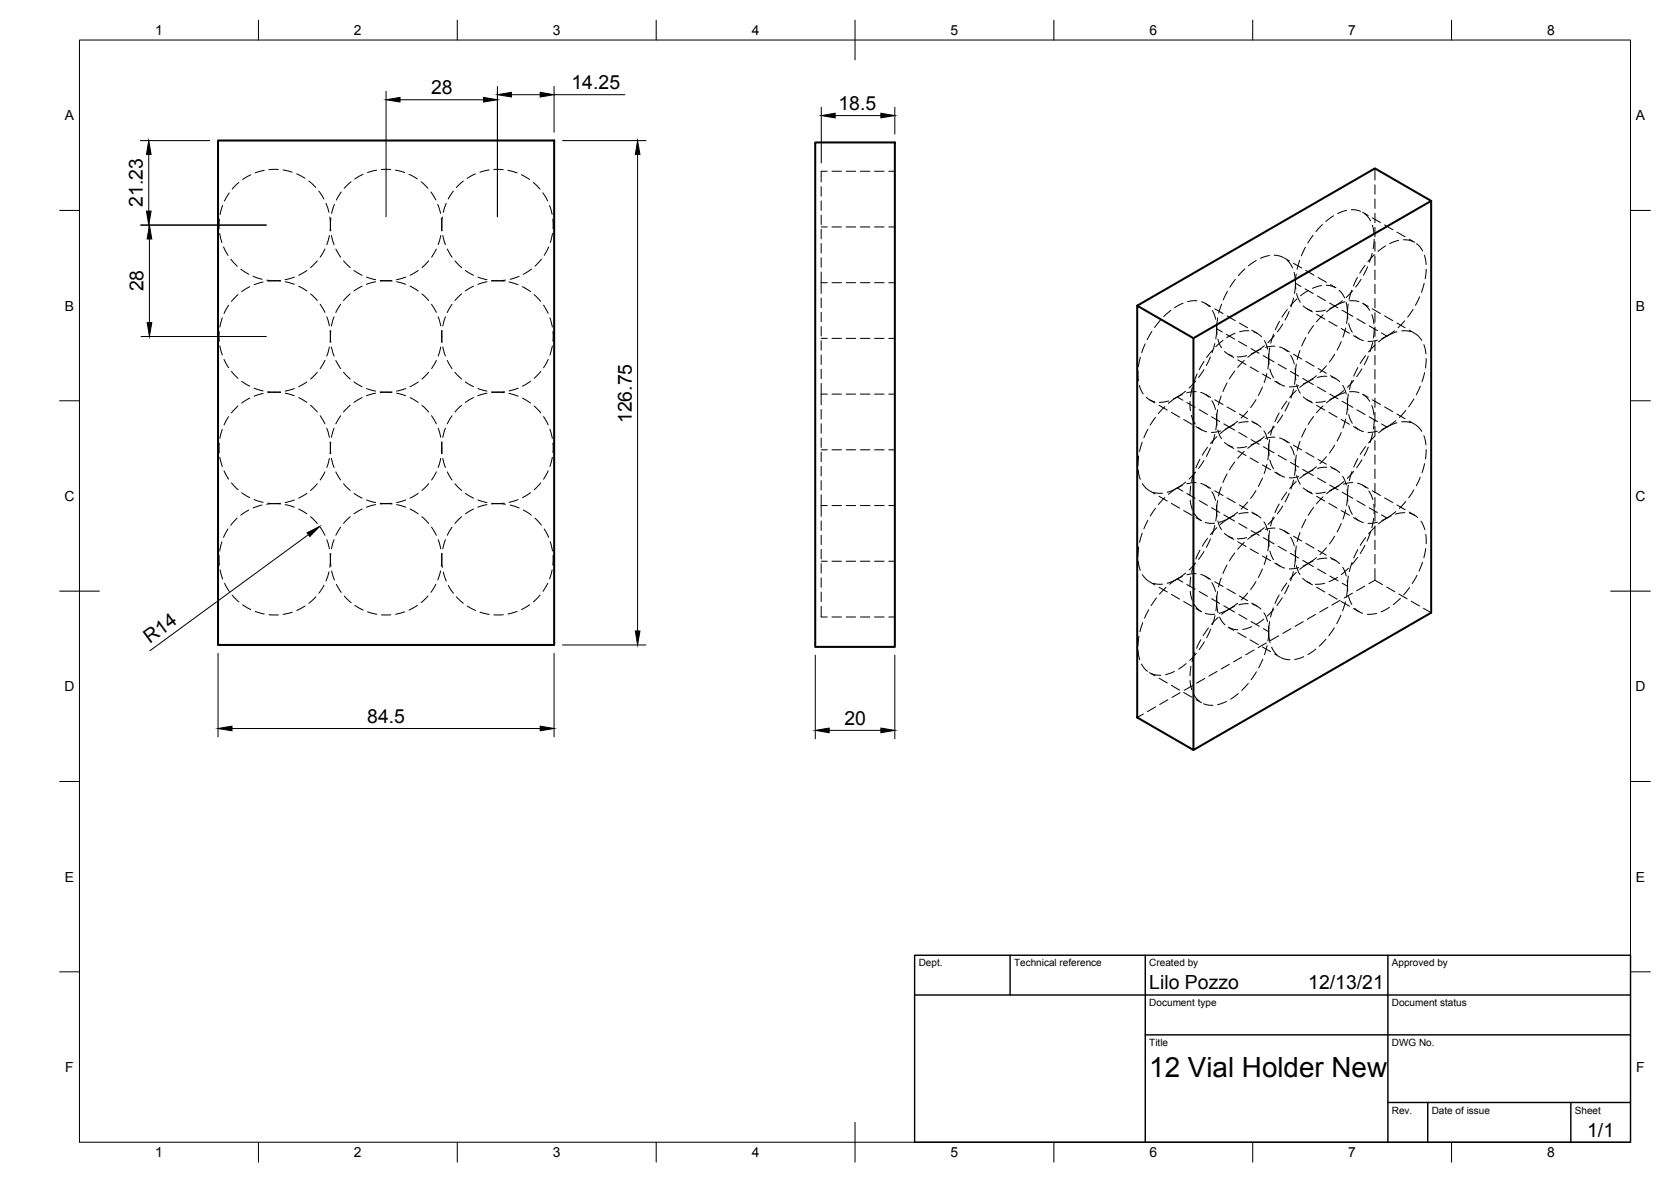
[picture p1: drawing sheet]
<svg xmlns="http://www.w3.org/2000/svg" width="420mm" height="297mm" viewBox="0 0 420 297" stroke-linecap="round" stroke-linejoin="round" font-family="sans-serif">
<defs><g id="words">
<text font-size="7" x="289" y="270.6">12 Vial Holder New</text>
<g font-size="4.9">
<text x="108.4" y="23.6">28</text>
<text x="143.7" y="22.3">14.25</text>
<text x="210.8" y="27.6">18.5</text>
<text x="35.9" y="52" transform="rotate(-90 35.9 52)">21.23</text>
<text x="36.1" y="73.2" transform="rotate(-90 36.1 73.2)">28</text>
<text x="158.9" y="106.3" transform="rotate(-90 158.9 106.3)">126.75</text>
<text x="37.7" y="161.8" transform="rotate(-36 37.7 161.8)">R14</text>
<text x="92.3" y="181.6">84.5</text>
<text x="212.3" y="182.1">20</text>
<text x="289" y="248.5">Lilo Pozzo</text>
<text x="329" y="248.5">12/13/21</text>
<text x="399.1" y="285.7">1/1</text>
</g>
<g font-size="3.5">
<text x="39" y="8.8">1</text>
<text x="89" y="8.8">2</text>
<text x="139" y="8.8">3</text>
<text x="189" y="8.8">4</text>
<text x="239" y="8.8">5</text>
<text x="289" y="8.8">6</text>
<text x="339" y="8.8">7</text>
<text x="389" y="8.8">8</text>
<text x="16.3" y="30.2">A</text>
<text x="411.3" y="30.2">A</text>
<text x="16.3" y="78">B</text>
<text x="411.3" y="78">B</text>
<text x="16.2" y="125.9">C</text>
<text x="411.2" y="125.9">C</text>
<text x="16.2" y="173.7">D</text>
<text x="411.2" y="173.7">D</text>
<text x="16.3" y="221.6">E</text>
<text x="411.3" y="221.6">E</text>
<text x="16.4" y="269.4">F</text>
<text x="411.4" y="269.4">F</text>
<text x="39" y="290.8">1</text>
<text x="89" y="290.8">2</text>
<text x="139" y="290.8">3</text>
<text x="189" y="290.8">4</text>
<text x="239" y="290.8">5</text>
<text x="289" y="290.8">6</text>
<text x="339" y="290.8">7</text>
<text x="389" y="290.8">8</text>
</g>
<g font-size="2.5">
<text x="231" y="242.9">Dept.</text>
<text x="255" y="242.9">Technical reference</text>
<text x="289" y="242.9">Created by</text>
<text x="350" y="242.9">Approved by</text>
<text x="289" y="252.8">Document type</text>
<text x="350" y="252.8">Document status</text>
<text x="289" y="262.9">Title</text>
<text x="350" y="262.9">DWG No.</text>
<text x="350" y="279.9">Rev.</text>
<text x="360" y="279.9">Date of issue</text>
<text x="396" y="279.9">Sheet</text>
</g>
</g></defs>
<!-- layer: Hidden -->
<g fill="none" stroke="#000" stroke-width=".25">
<path d="M55.2 55.1l-.1 2.4M55.2 58.7l.6 2.3M56 51.6l-.7 2.3M57.6 48.5l-1.2 2M60 45.9l-1.6 1.6M63 43.9l-2 1.2M66.4 42.8l-2.3 .6M70 42.6h-2.4M71.2 42.7l2.3 .6M74.6 43.7l2.1 1.1M77.7 45.5l1.7 1.6M80.2 48l1.2 2"/>
<path d="M82 51.1l.7 2.2M82.8 59.2l-.6 2.3M82.9 54.5l.1 3.5M83.2 54.8v3.2M83.3 59.2l.7 2.3M84.1 51.4l-.7 2.2M85.8 48.2l-1.2 2.1M88.3 45.7l-1.7 1.6M91.3 43.8l-2.1 1.2M94.7 42.8l-2.3 .6M95.9 42.6h2.4M99.4 42.8l2.3 .6"/>
<path d="M102.8 43.8l2.1 1.2M105.9 45.7l1.7 1.6M108.4 48.2l1.2 2.1M110.1 51.4l.7 2.2M110.8 59.2l-.6 2.3M111 54.8l.1 1.7M111.1 56.5l-.1 1.5M111.1 56.5l.1 1.5M111.2 54.5l-.1 2M111.3 59.2l.7 2.3M112.2 51.1l-.8 2.3M114 48l-1.3 2"/>
<path d="M116.5 45.5l-1.8 1.6M119.5 43.7l-2 1.1M123 42.7l-2.3 .6M124.2 42.6h2.3M127.7 42.8l2.3 .6M131.1 43.9l2.1 1.2M134.1 45.9l1.7 1.6M136.5 48.5l1.2 2M138.2 51.6l.6 2.3M138.9 58.6l-.5 2.3M139 55.1v2.4M206.5 57.6v2.4"/>
<path d="M206.5 54.1v2.3M206.5 50.5v2.4M206.5 46.9v2.4M206.5 57h1.5M208 43h-1.5v2.7M209.2 57h2.4M209.2 43h2.4M212.8 57h2.3M212.8 43h2.3M216.3 57h2.4M216.3 43h2.4M219.9 57h2.4"/>
<path d="M219.9 43h2.4M223.5 57h1.5M223.5 43h1.5M330.2 59.1l-1.4 2M332.5 56.4l-1.6 1.8M335.3 54.2l-1.9 1.5M338.6 52.9l-2.3 .8M339.8 52.7l1.4 .1 .9 .3M342.6 53.3l1.4 .9M343.1 53.7l.8 .6 .7 1.2M345 54.7l2.1 1.2M345.1 56.6l.4 2.3"/>
<path d="M345.7 42.3v2.9M345.7 46.4v2.4M345.7 50v2.4M345.7 53.6v2.4M345.7 57.2v2.3M348.1 56.5l2.1 1.2M351.2 58.3l2.1 1.2M55.9 79.9l-.6 2.3M56.2 62.1l1.1 2.1M57.5 76.7l-1.2 2.1M58 65.1l1.6 1.8M59.8 74l-1.6 1.7"/>
<path d="M60.6 67.7l2 1.2M62.8 72l-2 1.3M63.6 69.4l2.3 .8M66.2 70.9l-2.3 .7M67.1 70.4l2 .2M69.1 70.6l-1.8 .1M69.1 70.6h1.4M70.5 70.5l-1.4 .1M71.7 70.8l2.3 .6M74 69.6l-2.3 .7M75.1 71.9l2.1 1.2M77.2 68l-2.1 1.2"/>
<path d="M78.1 73.9l1.7 1.6M79.8 65.6l-1.7 1.7M80.5 76.5l1.2 2M81.7 62.6l-1.2 2M82.2 79.6l.6 2.3M84 79.6l-.7 2.3M84.5 62.6l1.2 2M85.6 76.5l-1.2 2M86.4 65.6l1.7 1.7M88.1 73.9l-1.7 1.6M89 68l2.1 1.2M91.1 71.9l-2.1 1.2"/>
<path d="M92.2 69.6l2.2 .7M94.4 70.8l-2.3 .6M95.6 70.5l1.5 .1M97.1 70.6h-1.5M97.1 70.6h1.5M98.6 70.5l-1.5 .1M99.7 70.8l2.3 .6M102 69.6l-2.3 .7M103.1 71.9l2.1 1.2M105.2 68l-2.1 1.2M106.1 73.9l1.7 1.6M107.8 65.6l-1.7 1.7"/>
<path d="M108.5 76.5l1.2 2M109.7 62.6l-1.2 2M110.2 79.6l.6 2.3M112 79.6l-.7 2.3M112.5 62.6l1.2 2M113.7 76.5l-1.2 2M114.4 65.6l1.7 1.7M116.1 73.9l-1.7 1.6M117 68l2.1 1.2M119.1 71.9l-2.1 1.2M120.2 69.6l2.2 .7M122.4 70.8l-2.3 .6"/>
<path d="M123.6 70.6l3.2 .1M127.1 70.4l-3.5 .1M128 70.9l2.3 .7M130.5 69.4l-2.2 .8M131.4 72l2 1.3M133.6 67.6l-2 1.3M134.3 74l1.7 1.7M136.1 65.1l-1.6 1.8M136.7 76.7l1.1 2.1M137.9 62.1l-1.1 2.1M138.3 79.9l.6 2.3M206.5 68.4v2.6"/>
<path d="M206.5 64.8v2.3M206.5 61.2v2.4M206.5 78.5v2.4M206.5 74.9v2.4M206.5 71v2.7M206.5 71h1.5M209.2 71h2.4M212.8 71h2.3M216.3 71h2.4M219.9 71h2.4M223.5 71h1.5M294.4 78l-1.8 1.6"/>
<path d="M297.5 76.2l-2.1 1.1M300.9 75.6l-2.3 .2M302.1 75.8l1 .5 1 .8M303 76.2l1.4 .8M304.8 78l.9 2.2M305.4 77.6l2.1 1.2M306.2 79.9l-.3 2.7M307.1 76.4l-.7 2.3M308.5 79.4l2.1 1.2M308.6 73.2l-1 2.1M310.6 70.2l-1.4 2M313 67.6l-1.6 1.7"/>
<path d="M315.9 65.5l-2 1.3M319.2 64.2l-2.3 .7M320.4 64.1l1.4 .3 .9 .3M322.8 64.8l1.4 .8M323.6 65.4l.7 .8 .7 1.1M323.7 77.8l-1.4 1.9M324.1 78.3l-1 2.1M325.2 66.2l2.1 1.2M325.3 74.9l-.7 2.3M325.4 68.4l.3 2.8M325.7 71.2l.1 1.4M325.7 71.2l-.2 2.5"/>
<path d="M325.7 71.2l1.4 .8M325.9 68.9l-.2 2.3M326 73.8l.9 2.2M326.1 75.1l-1.7 1.7M326.8 65.4l-.7 2.3M327.7 76.9l1.2 .8 .8 .3M328.1 72.6l2.1 1.2M328.2 62.1l-1 2.2M328.3 68l2.1 1.2M328.6 77.6l1.4 .8M329 73l-2 1.3M331 79l2.1 1.2"/>
<path d="M331.2 74.4l2.1 1.2M331.4 69.8l2.1 1.1M332.3 71.8l-2.3 .7M332.7 79.1l-1.7 1.8M333.2 77.9l-2.3 .3M333.5 71.7l1.4 .2 .8 .3M334.3 76.2l2.1 1.2M334.5 71.5l1.4 .8M335.6 76.9l-1.2 .6M335.6 76.9l-2.1 1.5M336.7 72.9l1.4 2M337.4 77.9l1.4 .8"/>
<path d="M337.5 75.6l-1.9 1.3M338.2 75.8l-2.6 1.1M338.5 76l.3 2.7M338.8 78.7l-.2 2.6M338.8 78.7l.1 1.4M338.8 78.7l1.3 .8M339 76.4l-.2 2.3M339.3 75.6l2.4 .2M339.9 72.9l-.7 2.4M340.1 73.1l-1.6 1.7M341.3 69.7l-1 2.1M342.2 70.2l-1.3 1.9"/>
<path d="M342.6 76.2l1.4 .8M342.8 76.3l.7 .6 .9 1.1M343.2 66.7l-1.3 2M343.9 67l-1.1 2.2M344.9 79.1l.6 2.3M345 63.7l-.7 2.2M345 77.6l2.1 1.2M345.5 60.1l-.2 2.4M345.6 64l-1.6 1.7M345.7 60.7v2.4M345.7 64.3v2.4M345.7 67.9v2.4"/>
<path d="M345.7 71.4v2.4M345.7 75v2.4M345.7 78.6v2.4M348.1 79.4l2.1 1.2M348.4 61.8l-1.9 1.4M351.7 60.4l-2.3 .8M352.8 60.2l1.4 .2 1 .2M354.3 60.1l1.4 .8M355.3 77.8l-1.4 1.9M356.2 61.2l.7 .7 .8 1.2M357 74.6l-1.1 2.1M358.1 71.2l-.7 2.3"/>
<path d="M358.2 64.2l.4 2.3M358.6 67.7l-.2 2.3M55.1 83.4v2.4M55.3 86.9l.6 2.3M56.3 90.3l1.2 2.1M58.2 93.4l1.7 1.7M60.8 95.8l2 1.3M63.9 97.6l2.3 .6M66.2 98.9l-2.3 .7M67.3 98.4l1.8 .2M69.1 98.6l-1.8 .1M69.1 98.6h1.4"/>
<path d="M70.5 98.5l-1.4 .1M71.7 98.8l2.3 .6M74 97.6l-2.3 .7M75.1 99.9l2.1 1.2M77.2 96l-2.1 1.2M79.8 93.6l-1.7 1.7M81.7 90.6l-1.2 2M82.8 87.2l-.6 2.3M83 83.1l.1 1.4M83.1 84.5l.1 1.5M83.1 84.5l-.1 1.5M83.2 83.1l-.1 1.4"/>
<path d="M83.3 87.2l.7 2.3M84.5 90.6l1.2 2M86.4 93.6l1.7 1.7M89 96l2.1 1.2M91.1 99.9l-2.1 1.2M92.2 97.6l2.2 .7M94.4 98.8l-2.3 .6M95.6 98.5l1.5 .1M97.1 98.6h-1.5M97.1 98.6h1.5M98.6 98.5l-1.5 .1M99.7 98.8l2.3 .6"/>
<path d="M102 97.6l-2.3 .7M103.1 99.9l2.1 1.2M105.2 96l-2.1 1.2M107.8 93.6l-1.7 1.7M109.7 90.6l-1.2 2M110.8 87.2l-.6 2.3M111 83.1l.1 1.4M111.1 84.5l.1 1.5M111.1 84.5l-.1 1.5M111.2 83.1l-.1 1.4M111.3 87.2l.7 2.3M112.5 90.6l1.2 2"/>
<path d="M114.4 93.6l1.7 1.7M117 96l2.1 1.2M119.1 99.9l-2.1 1.2M120.2 97.6l2.2 .7M122.4 98.8l-2.3 .6M123.6 98.5l1.5 .1M125.1 98.6h-1.5M125.1 98.6l1.7 .1M126.8 98.4l-1.7 .2M128 98.9l2.3 .7M130.3 97.5l-2.3 .7M133.4 95.8l-2 1.3"/>
<path d="M136 93.4l-1.7 1.7M137.8 90.3l-1.1 2.1M138.9 86.9l-.6 2.3M139 83.4v2.3M206.5 96.4v2.6M206.5 92.8v2.4M206.5 89.2v2.4M206.5 85.6v2.4M206.5 82.1v2.3M206.5 99v2.7M206.5 85h1.5M206.5 99h1.5"/>
<path d="M209.2 85h2.4M209.2 99h2.4M212.8 85h2.3M212.8 99h2.3M216.3 85h2.4M216.3 99h2.4M219.9 85h2.4M219.9 99h2.4M223.5 85h1.5M223.5 99h1.5M286.2 93.3v2.4M286.5 96.8l.9 2.2"/>
<path d="M286.7 89.8l-.4 2.3M287.9 86.4l-.8 2.2M288.2 99.9l.9 .6 1.2 .5M289.6 83.3l-1.1 2.1M291.8 80.4l-1.5 1.9M296 99.8l-1 .5M296 99.8l-2.2 1.6M296 99.8l1.4 .8M297.3 99.1l-1.3 .7M298.1 98.3l-2.1 1.5M299.8 97.3l-.5 2.4M300.6 95.8l-1.6 1.7"/>
<path d="M300.8 98.4l-2.4 .3M301 94l-.9 2.2M301.9 98.6l1.4 .6 .7 .6M302.7 90.8l-1.2 2.1M302.7 92.9l-1.3 2M303 99.1l1.4 .8M304.3 89.7l-1 2.1M304.9 88l-1.5 1.9M305.5 86.3l-.7 2.3M305.9 81.4v1.2M305.9 82.6l.1 1.4M305.9 82.6l-.2 2.6"/>
<path d="M305.9 82.6l1.4 .8M306.2 85.2l.9 2.2M307.1 99.5l-.7 2.3M307.5 85.6l-1.8 1.5M307.9 88.3l.7 .6 1.3 .6M308.3 84l2.1 1.2M308.5 96.3l-1 2.1M308.8 89l1.4 .8M310.5 93.2l-1.4 2M310.6 83.7l-2.2 1.2M311.2 90.4l2.1 1.2M311.4 85.8l2.1 1.2"/>
<path d="M311.6 81.2l2.1 1.2M312.8 90.6l-1.6 1.7M313.5 89.4l-2.4 .3M314 83.1l-2.3 .3M314.3 92.2l2.1 1.2M314.5 87.6l2.1 1.2M314.7 83l1.4 .8M315.2 83.4l1 .4 1 .8M315.8 88.3l-1.2 .7M315.8 88.3l-2.1 1.5M317.1 87.7l-1.3 .6M317.4 97.3l-1 2.1"/>
<path d="M317.4 94l2.1 1.2M317.6 89.4l1.4 .8M317.9 85.6l.8 2.2M317.9 86.9l-2.1 1.4M318.5 93.9l-.6 2.2M318.9 89l-.1 3.7M319 90.2l.1 1.4M319 90.2l1.4 .7M319.3 87.4l-.3 2.8M319.3 92.8l.9 2.1M320.2 84l-.7 2.3M320.4 84.4l-1.6 1.7"/>
<path d="M320.5 95.8l1.4 .8M320.5 87l-2.3 .3M321 95.8l.6 .6 1.4 .6M321.4 91.5l2 1.2M321.7 80.7l-1 2.2M321.7 87.2l.9 .3 1.2 .9M322.5 81.5l-1.3 1.9M322.8 87.6l1.4 .8M324.5 93.3l2 1.2M324.5 89.3l.9 2.2M325.2 89l2.1 1.2M325.3 97.8l-.7 2.2"/>
<path d="M325.6 92.6l.1 1.5M325.7 94.1l.1 1.4M325.7 94.1l-.2 2.5M325.9 98.1l-1.6 1.8M325.9 91.5l-.2 2.6M326 96.6l.9 2.2M326.5 96.9l-2.3 .3M326.9 88.1l-.7 2.2M327.6 95.1l1.3 .8M327.7 99.7l1.2 .9 .8 .3M328.3 84.8l-1 2.2M328.3 90.8l2.1 1.2"/>
<path d="M328.9 95.9l-1.2 .6M328.9 95.9l-2.1 1.5M328.9 95.9l1.3 .8M330.2 95.3l-1.3 .6M330.3 81.8l-1.4 2M331 94.4l-2.1 1.5M331.3 97.2l2.1 1.3M331.4 92.6l2.1 1.2M333.5 91.9l-1.6 1.7M333.6 94.6l-2.3 .3M334.1 80.8l2.1 1.2M334.4 99l2 1.2"/>
<path d="M334.5 94.4l1.4 .8M334.8 94.7l.8 .3 1.2 .9M335.6 89l-1.3 2M335.6 99.8l-1.2 .6M335.6 99.8l-2.1 1.4M337.2 85.8l-1 2.2M337.2 82.6l2.1 1.2M337.6 96.8l.9 2.2M337.9 98.2l-2.3 1.6M338.2 98.7l-2.6 1.1M338.3 82.5l-.6 2.2M339 99.1l-.2 2.5"/>
<path d="M339.1 81.3l.9 2.2M339.3 98.5l2.4 .2M340 95.6l-.7 2.3M340.3 84.4l1.4 .7M340.4 95.6l-1.6 1.8M340.8 84.4l.7 .6 1.3 .6M341.2 80.1l2 1.2M341.4 92.4l-1 2.1M342.4 92.7l-1.3 2M342.6 99.1l1.4 .8M342.8 99.2l.7 .5 .9 1.2M343.4 89.4l-1.4 1.9"/>
<path d="M344 89.5l-1 2.2M344.3 81.9l2.1 1.2M345.1 86.1l-.6 2.3M345.5 82.6l-.2 2.3M345.7 82.2v2.3M345.7 85.7v2.4M345.7 89.3v2.4M345.7 92.9v2.4M345.7 96.4v2.4M345.7 86.7l-1.6 1.7M346.3 85.5l-2.3 .3M347.4 83.7l1.3 .8"/>
<path d="M348.7 84.5l-2.1 1.4M350.6 83.1l-1.9 1.4-1.2 .6M351.2 81.2l2.1 1.2M351.3 83.4l-2.6 1.1M352.4 83.1l2.4 .3M353.2 80.6l-1.7 1.7M354.3 83l1.4 .8M355.9 83.8l.7 .6 .9 1.1M357.1 97.1l-1 2.1M358 86.6l.5 2.3M358.2 93.6l-.7 2.3M358.6 90.1l-.2 2.4"/>
<path d="M55.1 111.4v2.4M55.3 114.9l.6 2.3M55.9 107.9l-.6 2.3M56.3 118.3l1.2 2.1M57.5 104.7l-1.2 2.1M59.8 102l-1.6 1.7M62.8 100l-2 1.3M78.1 101.9l1.7 1.6M80.5 104.5l1.2 2M81.7 118.6l-1.2 2M82.2 107.6l.6 2.3M82.8 115.2l-.6 2.3"/>
<path d="M83 111.1l.1 1.5 .1-1.5M83 114l.1-1.4 .1 1.4M83.3 115.2l.7 2.3M84 107.6l-.7 2.3M84.5 118.6l1.2 2M85.6 104.5l-1.2 2M88.1 101.9l-1.7 1.6M106.1 101.9l1.7 1.6M108.5 104.5l1.2 2M109.7 118.6l-1.2 2M110.2 107.6l.6 2.3M110.8 115.2l-.6 2.3"/>
<path d="M111 111.1l.1 1.5 .1-1.5M111 114l.1-1.4 .1 1.4M111.3 115.2l.7 2.3M112 107.6l-.7 2.3M112.5 118.6l1.2 2M113.7 104.5l-1.2 2M116.1 101.9l-1.7 1.6M131.4 100l2 1.3M134.3 102l1.7 1.7M136.7 104.7l1.1 2.1M137.8 118.3l-1.1 2.1M138.3 107.9l.6 2.3"/>
<path d="M138.9 114.9l-.6 2.3M139 111.4v2.3M206.5 117.2v2.4M206.5 113.6v2.4M206.5 110.1v2.3M206.5 106.5v2.4M206.5 102.9v2.4M206.5 113h1.5M209.2 113h2.4M212.8 113h2.3M216.3 113h2.4M219.9 113h2.4"/>
<path d="M223.5 113h1.5M286.2 118.2l.5 2.3M286.3 114.6l-.2 2.4M287.2 111.1l-.7 2.3M288.6 107.9l-1 2.1M289 100.5l1.4 .8M290.5 104.9l-1.3 1.9M291.4 101.9l2.1 1.1M292.9 102.2l-1.6 1.7M293.8 100.7l-2.3 .4M294.5 103.6l2.1 1.2M297.6 105.4l2.1 1.2"/>
<path d="M298.4 101.2l2.1 1.1M299.2 100.8l.1 2.4M299.6 104.4l.9 2.1M300.3 118.7l-.7 2.3M300.6 118.6l-1.6 1.8M300.7 107.2l1.4 .8M301.3 107.4l.9 .7 1.2 .4M301.5 102.9l2.1 1.2M301.7 115.4l-1 2.2M302.7 115.7l-1.3 2M303.6 112.4l-1.3 2M304.3 112.6l-1 2.1"/>
<path d="M304.6 104.7l2.1 1.2M304.7 100.7l.9 2.2M305.4 100.5l2.1 1.1M305.5 109.2l-.7 2.3M305.8 104.1l.1 1.4M305.9 105.5l.1 1.4M305.9 105.5l-.2 2.5M306 109.7l-1.6 1.8M306.2 102.9l-.3 2.6M306.2 108.1l.9 2.1M306.9 108.3l-2.3 .4M307.7 106.5l1.4 .8"/>
<path d="M307.9 111.2l1.2 .8 .8 .3M308.5 119.1l-1 2.1M308.5 102.3l2.1 1.1M308.8 111.9l1.4 .8M309.1 107.3l-1.1 .6M309.1 107.3l-2.2 1.6M309.1 107.3l1.4 .8M310.4 106.7l-1.3 .6M310.5 116.1l-1.4 2M311.2 105.9l-2.1 1.4M311.2 113.3l2.1 1.2M311.5 108.7l2 1.2"/>
<path d="M311.6 104l2.1 1.2M312.8 113.4l-1.6 1.8M313.5 112.2l-2.4 .3M313.7 103.3l-1.6 1.8M313.8 106l-2.3 .3M314.3 115.1l2.1 1.2M314.6 110.5l2 1.2M314.7 105.8l1.4 .8M315 106.2l.8 .3 1.2 .8M315.8 100.4l-1.3 2M315.8 111.2l-1.2 .6M315.8 111.2l-2.1 1.5"/>
<path d="M317.1 110.6l-1.3 .6M317.4 116.8l2.1 1.3M317.7 112.3l1.3 .7M317.8 108.3l.9 2.2M317.9 109.7l-2.1 1.5M318.5 116.7l-.6 2.3M318.9 111.6l.1 1.4M319 113l.1 1.4M319 113l-.2 2.6M319 113l1.4 .8M319.2 110.5l-.2 2.5M319.3 115.6l.9 2.2"/>
<path d="M320.1 107l-.6 2.3M320.4 107.2l-1.6 1.8M320.5 118.6l1.4 .9M320.5 109.9l-2.3 .3M321 118.7l.6 .6 1.4 .6M321.4 114.4l2 1.2M321.6 103.8l-1 2.1M321.7 110.1l1.4 .6 .7 .5M322.5 104.3l-1.3 2M322.8 110.5l1.4 .8M323.6 100.8l-1.4 2M324.1 101.1l-1 2.2"/>
<path d="M324.5 116.2l2 1.2M324.5 112.1l.9 2.2M325.2 111.9l2.1 1.2M325.6 115.5l.1 1.4M325.7 116.9l.1 1.4M325.7 116.9l-.2 2.6M325.9 114.4l-.2 2.5M326 119.5l.9 2.2M326.5 119.8l-2.3 .3M326.9 110.9l-.7 2.3M327.6 118l1.3 .8M328.3 107.7l-1 2.1"/>
<path d="M328.3 113.7l2.1 1.2M328.6 100.5l1.4 .8M328.9 118.8l-1.2 .6M328.9 118.8l-2.1 1.4M328.9 118.8l1.3 .7M330.2 118.1l-1.3 .7M330.3 104.7l-1.4 1.9M331 117.3l-2.1 1.5M331 101.9l2.1 1.1M331.4 115.5l2.1 1.2M332.7 102l-1.7 1.7M333.2 100.8l-2.3 .3"/>
<path d="M333.5 114.8l-1.6 1.7M333.6 117.4l-2.3 .3M334.1 103.6l2.1 1.2M334.5 117.2l1.4 .9M334.8 117.6l.8 .3 1.2 .9M335.6 111.9l-1.3 1.9M337.2 108.7l-1 2.1M337.2 105.4l2.1 1.2M337.5 100.8l1.3 .8M337.6 119.7l.9 2.2M338.3 105.3l-.6 2.3M338.7 100.2l.1 1.4"/>
<path d="M338.8 101.6l.1 1.4M338.8 101.6l-.2 2.5M338.8 101.6l1.3 .8M339.1 104.2l.9 2.2M340 118.5l-.7 2.3M340.3 107.2l1.4 .8M340.4 118.5l-1.6 1.7M340.8 107.3l.7 .6 1.3 .6M341.2 103l2 1.2M341.4 115.2l-1 2.2M342.4 115.6l-1.3 1.9M343.4 112.2l-1.4 2"/>
<path d="M344 112.4l-1 2.1M344.3 104.8l2.1 1.1M344.9 101.9l.6 2.3M345 100.5l2.1 1.1M345.1 109l-.6 2.3M345.5 105.4l-.2 2.4M345.7 107.2v2.4l-1.6 1.7M345.7 100v2.4M345.7 103.6v2.4M345.7 110.7v2.4M345.7 114.3v2.4M345.7 117.9v2.4"/>
<path d="M346.3 108.4l-2.3 .3M347.4 106.5l1.3 .8M348.1 102.3l2.1 1.1M348.7 107.3l-1.2 .6M348.7 107.3l-2.1 1.5M351 105.7l-2.3 1.6M351.2 104l2.1 1.2M351.3 106.2l-2.6 1.1M352.4 106l2.4 .2M353.5 103.2l-1.6 1.7M354.3 105.8l1.4 .8M355.5 100.3l-1.3 1.9"/>
<path d="M355.9 106.7l.7 .6 .9 1.1M357.1 119.9l-1 2.2M358 109.5l.5 2.3M358.2 116.5l-.7 2.3M358.6 113l-.2 2.3M55.1 139.6l.1 2.4M55.8 136.2l-.6 2.3M57.3 132.9l-1.1 2.2M58.2 121.4l1.7 1.7M59.6 130.2l-1.6 1.8M60.8 123.8l2 1.3M62.5 128.2l-2 1.3"/>
<path d="M63.9 125.6l2.3 .6M65.9 126.9l-2.3 .8M67.3 126.4l1.8 .2M69.1 126.6l-2 .1M69.1 126.6h1.4M70.5 126.5l-1.4 .1M71.7 126.8l2.3 .7M74 125.7l-2.3 .6M75.1 127.9l2.1 1.2M77.2 124l-2.1 1.2M78.1 129.9l1.7 1.6M79.8 121.6l-1.7 1.7"/>
<path d="M80.5 132.5l1.2 2M82.2 135.6l.6 2.3M83 139.1l-.1 3.5M83.2 139.1v3.2M84 135.6l-.7 2.3M85.6 132.5l-1.2 2M86.4 121.6l1.7 1.7M88.1 129.9l-1.7 1.6M89 124l2.1 1.2M91.1 127.9l-2.1 1.2M92.2 125.7l2.2 .6M94.4 126.8l-2.3 .7"/>
<path d="M95.6 126.5l1.5 .1M97.1 126.6h-1.5M97.1 126.6h1.5M98.6 126.5l-1.5 .1M99.7 126.8l2.3 .7M102 125.7l-2.3 .6M103.1 127.9l2.1 1.2M105.2 124l-2.1 1.2M106.1 129.9l1.7 1.6M107.8 121.6l-1.7 1.7M108.5 132.5l1.2 2M110.2 135.6l.6 2.3"/>
<path d="M111 139.1v3.2M111.2 139.1v3.5M112 135.6l-.7 2.3M113.7 132.5l-1.2 2M114.4 121.6l1.7 1.7M116.1 129.9l-1.7 1.6M117 124l2.1 1.2M119.1 127.9l-2.1 1.2M120.2 125.7l2.2 .6M122.4 126.8l-2.3 .7M123.6 126.5l1.5 .1M125.1 126.6h-1.5"/>
<path d="M125.1 126.6l2 .1M126.8 126.4l-1.7 .2M128.3 126.9l2.2 .8M130.3 125.5l-2.3 .7M131.6 128.2l2 1.3M133.4 123.8l-2 1.3M134.5 130.2l1.6 1.8M136 121.4l-1.7 1.7M136.8 132.9l1.1 2.1M138.4 136.2l.5 2.3M139 139.6v2.4M206.5 124.4v2.6"/>
<path d="M206.5 120.8v2.4M206.5 138.1v2.3M206.5 134.5v2.4M206.5 130.9v2.4M206.5 127v2.7M206.5 127h1.5M209.2 127h2.4M212.8 127h2.3M216.3 127h2.4M219.9 127h2.4M223.5 127h1.5M286.3 137.5l-.2 2.3"/>
<path d="M287.2 134l-.7 2.3M287.2 121.5l.9 1.2 .8 .5M288.6 130.7l-1 2.2M289 123.3l1.4 .8M290 123.7l2.3 .2M290.5 127.7l-1.3 2M291.4 124.7l2.1 1.2M292.9 125l-1.6 1.8M294.5 126.5l2.1 1.2M296 122.6l-2.5 1.1M296 122.6l-2.2 1.6M296 122.6l1.4 .8"/>
<path d="M297.3 122l-1.3 .6M297.6 128.3l2.1 1.2M298.1 121.2l-2.1 1.4M298.4 124l2.1 1.2M299.3 125.7l.5 2.3M299.4 122.1l-.2 2.4M300.3 129.1l.9 1.1 .8 .6M300.7 130.1l1.4 .8M300.8 121.3l-2.4 .3M301.5 125.8l2.1 1.2M301.7 138.3l-1 2.1M301.9 121.5l1.4 .6 .7 .6"/>
<path d="M302.7 138.6l-1.3 2M303 121.9l1.4 .8M303 131.3l2.4 .2M303.6 135.3l-1.3 2M304.3 135.4l-1 2.2M304.6 127.6l2.1 1.2M304.7 123.6l.9 2.2M305.4 123.3l2.1 1.2M305.5 132l-.7 2.3M305.8 126.9l.1 1.4M305.9 128.3l-.2 2.6M305.9 128.3l.1 1.5"/>
<path d="M306 132.6l-1.6 1.7M306.2 125.8l-.3 2.5M306.2 130.9l.9 2.2M307.1 122.4l-.7 2.2M307.7 129.4l1.4 .8M307.9 134l1.2 .9 .8 .3M308.5 125.1l2.1 1.2M308.8 134.8l1.4 .8M309.1 130.2l-2.5 1.1M309.1 130.2l-2.2 1.6M309.1 130.2l1.4 .8M310.4 129.5l-1.3 .7"/>
<path d="M310.5 139l-1.4 1.9M311.2 128.7l-2.1 1.5M311.2 136.2l2.1 1.1M311.5 131.6l2 1.1M311.6 126.9l2.1 1.2M312.8 136.3l-1.6 1.7M313.5 135.1l-2.4 .3M313.7 126.2l-1.6 1.7M313.8 128.8l-2.3 .3M314.3 137.9l2.1 1.2M314.6 133.3l2 1.2M314.7 128.7l1.4 .8"/>
<path d="M315 129l.8 .3 1.2 .9M315.8 123.3l-1.3 2M317.1 133.4l-1.3 .7-2.1 1.4M317.4 120.1l-1 2.2M317.4 139.7l2.1 1.2M317.7 135.1l1.3 .8M317.8 131.1l.9 2.2M317.9 132.6l-2.1 1.5-1.2 .6M318.5 139.6l-.6 2.3M318.9 134.5l.1 1.4M319 135.9l1.4 .8M319.1 137.3l-.1-1.4-.2 2.5"/>
<path d="M319.2 133.4l-.2 2.5M319.3 138.5l.9 2.2M320.1 129.9l-.6 2.3M320.4 130.1l-1.6 1.7M320.5 132.7l-2.3 .3M321.4 137.3l2 1.2M321.6 126.7l-1 2.1M321.7 132.9l1.4 .6 .7 .6M322.5 127.2l-1.3 1.9M322.8 133.4l1.4 .8M323.6 123.7l-1.4 1.9M324.1 124l-1 2.1"/>
<path d="M324.5 139.1l2 1.1M324.5 135l.9 2.2M325.2 134.8l2.1 1.2M325.3 120.6l-.7 2.3M325.6 138.4l.1 1.4M325.7 139.8l-.2 2.7M325.7 139.8l.1 1.2M325.9 121l-1.6 1.7M325.9 137.2l-.2 2.6M326.9 133.8l-.7 2.3M327.7 122.6l1.2 .9 .8 .3M328.3 130.5l-1 2.2"/>
<path d="M328.3 136.6l2.1 1.1M328.6 123.3l1.4 .8M330.3 127.5l-1.4 2M331 124.7l2.1 1.2M331.3 120.1l2.1 1.2M331.4 138.3l2.1 1.2M332.7 124.9l-1.7 1.7M333.2 123.7l-2.3 .3M333.5 137.6l-1.6 1.8M334.1 126.5l2.1 1.2M334.4 123.3l1.2-.7-2.1 1.5M334.4 121.9l2 1.2"/>
<path d="M335.6 134.7l-1.3 2M337.2 131.6l-1 2.1M337.2 128.3l2.1 1.2M337.5 123.7l1.3 .8M337.9 121l-2.3 1.6 1.1-.5M338.3 128.2l-.6 2.3M338.7 123l.1 1.5M338.8 124.5l1.3 .7M338.9 125.9l-.1-1.4-.2 2.5M339 121.9l-.2 2.6M339.1 127l.9 2.2M340.1 121.3l-2.3 .4"/>
<path d="M340.3 130.1l1.4 .8M340.8 130.1l.7 .6 1.3 .6M341.2 125.8l2 1.2M341.3 121.4l1.2 .5 .9 .6M341.4 138.1l-1 2.1M342.6 121.9l1.4 .8M343.2 137l-1.2 2.1M343.4 135.1l-1.4 2M344.2 123.4l1 2.1M344.3 127.6l2.1 1.2M344.6 133.8l-.9 2.2M345 123.3l2.1 1.2"/>
<path d="M345.4 130.3l-.5 2.3M345.4 126.7l.1 2.4M345.7 121.4v2.4M345.7 125v2.4M345.7 128.6v2.4M345.7 132.2v2.3M345.7 135.7v2.4M345.7 139.3v2.4M345.7 132.4l-1.6 1.8M346.3 131.2l-2.3 .3M347.4 129.4l1.3 .8M348.1 125.1l2.1 1.2"/>
<path d="M348.7 130.2l-1.2 .6M348.7 130.2l-2.1 1.4M349.8 129.6l-1.1 .6M351 128.6l-2.3 1.6M351.2 126.9l2.1 1.2M353.2 128.8l-2.3 .4M353.5 126l-1.6 1.8M354.3 128.7l1.4 .8M354.4 129l1.2 .4 .9 .7M355.5 123.1l-1.3 2M357.3 131l1 2.1M358.5 137.8l-.5 2.4"/>
<path d="M358.5 134.3l.1 2.4M55.3 143.2l.7 2.3M56.5 146.6l1.2 2M58.4 149.6l1.7 1.7M61 152l2.1 1.2M64.2 153.7l2.2 .6M67.6 154.5h2.4M73.5 153.8l-2.3 .6M76.7 152.3l-2.1 1.1M79.4 150l-1.7 1.6M81.5 147.1l-1.3 2M82.7 143.7l-.7 2.3"/>
<path d="M83.4 143.5l.7 2.3M84.6 146.8l1.2 2.1M86.6 149.8l1.7 1.6M89.2 152.2l2.1 1.1M92.4 153.8l2.3 .6M95.9 154.5h2.4M101.7 153.8l-2.2 .6M104.9 152.1l-2 1.2M107.6 149.8l-1.7 1.6M109.6 146.8l-1.2 2.1M110.8 143.5l-.7 2.2M111.5 143.7l.7 2.3"/>
<path d="M112.7 147.1l1.3 2M114.8 150l1.7 1.6M117.5 152.3l2.1 1.1M120.7 153.8l2.3 .6M126.6 154.5h-2.4M130 153.7l-2.3 .6M133.2 152l-2.1 1.2M135.8 149.6l-1.7 1.6M137.7 146.6l-1.2 2M138.8 143.2l-.6 2.3M206.5 152.4v2.7h1.5M206.5 148.8v2.4"/>
<path d="M206.5 145.2v2.4M206.5 141.6v2.4M206.5 141h1.5M209.2 141h2.4M209.2 155.1h2.4M212.8 141h2.3M212.8 155.1h2.3M216.3 141h2.4M216.3 155.1h2.4M219.9 141h2.4M219.9 155.1h2.4M223.5 141h1.5"/>
<path d="M223.5 155.1h1.5M286.2 141l.5 2.3M286.4 159.9l-.3 2.4M287.2 144.4l.9 1.1 .8 .6M287.3 156.5l-.7 2.2M288.8 153.2l-1 2.1M289 146.2l1.4 .8M290 146.6l2.3 .2M290.8 150.2l-1.4 2M291.4 147.6l2.1 1.2M293.2 147.6l-1.7 1.7M294.5 149.4l2.1 1.2"/>
<path d="M296 145.5l-2.5 1.1M296 145.5l-1.9 1.3M296 145.5l1.4 .8M297.3 144.9l-1.3 .6M297.6 151.2l2.1 1.1M298.1 144l-2.1 1.5M298.4 146.9l2.1 1.2M299.3 148.6l.5 2.3M299.4 145l-.2 2.4M300.3 141.5l-.7 2.3M300.3 151.9l.9 1.2 .8 .5M300.6 141.5l-1.6 1.7"/>
<path d="M300.7 152.9l1.4 .8M300.8 144.2l-2.4 .2M301.5 148.7l2.1 1.2M301.9 144.3l1.4 .7 .7 .5M303 144.8l1.4 .8M303 154.1l2.4 .3M303.9 157.8l-1.4 2M304.4 158.1l-1 2.2M304.6 150.5l2.1 1.1M304.7 146.4l.9 2.2M305.4 146.2l2.1 1.2M305.5 154.7l-.7 2.3"/>
<path d="M305.7 153.5l.2-2.3 .4 2.8M306.2 148.7l-.3 2.5-.1-1.4M306.3 155.2l-1.7 1.7M306.6 155.1l1.4 1.9M307.1 145.2l-.7 2.3M307.7 152.2l1.4 .8M308.5 142l-1 2.1M308.5 148l2.1 1.2M308.8 157.6l1.4 .8M309 157.7l2.3 .6M309.1 153l-2.5 1.1M309.1 153l-1.9 1.4"/>
<path d="M309.1 153l1.4 .8M310.4 152.4l-1.3 .6M311.2 151.6l-2.1 1.4M311.2 159l2.1 1.2M311.5 154.4l2 1.2M311.6 149.8l2.1 1.1M313.7 149.1l-1.6 1.7M313.8 151.7l-2.3 .3M314.6 156.2l2 1.2M314.7 157.5l-2.2 .7M314.7 151.5l1.4 .8M315 151.9l.8 .3 1.2 .9"/>
<path d="M315.8 146.2l-1.3 1.9M317.4 143l-1 2.1M317.7 158l1.3 .8M317.8 155.6l-2 1.3M317.8 154l.9 2.2M318.9 157.3l.1 2.4-.2 1.4M319 158.8l.3 2.7M319.2 156.2l-.2 2.6M320.1 152.8l-.6 2.3M320.3 153.1l-1.7 1.7M320.5 141.5l1.4 .8M321 141.6l.6 .5 1.4 .7"/>
<path d="M321.5 159.8l-2.1 1.2M321.6 149.5l-1 2.2M322.4 150.2l-1.3 2M323.6 146.5l-1.4 2M324.1 147.1l-1.1 2.1M324.6 158l-2.1 1.2M325.2 143.7l-.7 2.3M325.9 143.9l-1.6 1.7M326 142.2l.8 2.2M326.5 142.6l-2.3 .3M327.5 145.3l1 .8 1 .5M327.6 140.8l2.6 1.6"/>
<path d="M327.7 156.2l-2.1 1.2M328.6 146.2l1.4 .8M328.9 141.6l-1.2 .6M328.9 141.6l-2.1 1.5M330.2 141l-1.3 .6M330.8 154.4l-2.1 1.2M331 140.2l-2.1 1.4M331 147.6l2.1 1.2M331.3 143l2.1 1.2M333.1 146.6l-2.4 .2M333.6 140.3l-2.3 .3M333.9 152.6l-2.1 1.2"/>
<path d="M334.1 149.4l2.1 1.2M334.4 144.8l2 1.2M334.5 140.1l1.4 .8M334.8 140.5l.8 .3 1.2 .8M335.5 157.8l-1.4 1.9M336.3 145.1l-2.1 1.1M337 150.9l-2.1 1.1M337.1 154.6l-1 2.1M337.2 151.2l2.1 1.1M337.5 146.5l1.3 .8M337.6 142.6l.9 2.1M338.3 151.2l-.7 2.3"/>
<path d="M338.7 145.9l.1 1.4M338.8 147.3l-.2 2.8M339 144.8l-.1 3.7M339 142.8l-1.8 1.6M339.1 149.7l.8 2.2M340 141.3l-.7 2.3M340.1 149.1l-2.1 1.2M340.3 152.9l1.4 .8M340.6 152.9l1 .8 1 .4M341.3 140.1l-1.4 1.9M343.2 147.3l-2.1 1.2M345.7 145.8l-1.5 .9"/>
<path d="M345.7 145.8l1.9 1.1M345.7 142.9v2.9M346.1 154.1l-2.3 .3M348.7 147.5l2 1.2M349.4 152.6l-2.1 1.1M351.7 149.3l2.1 1.2M352.1 150.4l-1.8 1.5M354.4 147.6l-1.5 1.9M354.8 151.1l2.1 1.2M356.3 144.6l-1.2 2M357.7 141.3l-.9 2.2M357.9 152.9l2 1.1"/>
<path d="M286.2 163.5l.4 2.3M287 166.9l.8 1.1 .7 .7M287.5 179.4l-1.6 .9M289 169l1.4 .8M289.6 169.3l.9 .3 1.4 .1M290.6 177.6l-2.1 1.2M291.4 170.4l2.1 1.2M293.6 175.9l-2 1.1M294.5 172.2l2.1 1.2M295.3 168.7l-2.2 .8M296.7 174.1l-2 1.2M297.6 174l2.1 1.2"/>
<path d="M298.3 166.8l-1.9 1.4M299.2 171l.5 2.3M299.5 167.5l-.3 2.3M299.8 172.3l-2 1.2M300.1 174.4l.8 1.2 .7 .7M300.4 164l-.7 2.3M300.7 175.8l1.4 .8M300.8 164.2l-1.7 1.8M301.9 160.8l-1 2.1M302.6 176.9l1 .3h1.4M302.8 161.3l-1.3 2M302.9 170.5l-2 1.2"/>
<path d="M306 168.7l-2 1.2M308.4 176.3l-2.2 .8M309.1 166.9l-2 1.2M311.4 174.3l-2 1.4M312.2 165.1l-2 1.2M313.9 171.8l-1.7 1.7M314.3 160.8l2.1 1.2M315.3 163.4l-2.1 1.2M315.9 168.8l-1.3 2M317.4 162.6l2.1 1.2M317.5 165.7l-1 2.1M318.4 161.6l-2.1 1.2"/>
<path d="M318.6 162.2l-.7 2.3M319.7 162.6l1.4 2M320.5 164.4l1.4 .8M322.1 165.2l.8 .4 1.5 .2M327.8 165l-2.3 .7M330.8 163.1l-1.9 1.4M333.4 160.7l-1.7 1.7"/>
</g>
<!-- layer: Visible -->
<path d="M54.8 35.3h84.5v126.8h-84.5zM205 35.8h20v126.8h-20zM359.9 50.5v103.5l-59.8 34.5M285.9 76.8l14.2 8.2v103.5l-14.2-8.2zM285.9 76.8l59.8-34.5 14.2 8.2-59.8 34.5" fill="none" stroke="#000" stroke-width=".51"/>
<!-- layer: Border -->
<g fill="none" stroke="#000" stroke-width=".25">
<path d="M20 10.1h390v276.9h-390zM65 5.1v5M115 5.1v5M165 5.1v5M215 5.1v10M265 5.1v5M315 5.1v5M365 5.1v5M15 52.9h5M410 52.9h5M15 100.7h5M410 100.7h5"/>
<path d="M15 148.6h10M405 148.6h10M15 196.4h5M410 196.4h5M15 244.2h5M410 244.2h5M65 287v5M115 287v5M165 287v5M215 282.1v9.9M265 287v5M315 287v5"/>
<path d="M365 287v5"/>
</g>
<!-- layer: TitleBlock -->
<path d="M230 240.1h180v46.9h-180zM230 250h180M254 240.1v9.9M288 240.1v46.9M349 240.1v46.9M288 260.1h122M349 277.1h61M359 277.1v9.9M395 277.1v9.9" fill="none" stroke="#000" stroke-width=".36"/>
<!-- layer: Dimensions -->
<g fill="none" stroke="#000" stroke-width=".25">
<path d="M35.3 35.3h17.4M37.4 38.8v14.3M97.1 23v31.5M100.6 25.1h21M125.1 21.7v32.8M128.6 23.8h7.2M139.3 21.7v11.5M139.3 23.8h17.8M141.4 35.3h21M160.3 38.8v119.8M206.5 27v13.9M210 29h11.5"/>
<path d="M225 27v6.7M35.3 56.6h31.7M37.6 60.1v21M35.5 84.6h31.5M77.6 134.4l-39.9 29.1M54.8 164.2v21M139.3 164.2v21M141.4 162.1h21M205 164.6v21.1M225 164.6v21.1M58.3 183.1h77.5M208.5 183.5h13"/>
</g>
<g fill="#000" stroke="#000" stroke-width=".25">
<path d="M37.4 35.3l.6 3.5h-1.2zM97.1 25.1l3.5-.6v1.1zM121.6 24.5l3.5 .6-3.5 .5zM125.1 23.8l3.5-.6v1.2zM135.8 23.2l3.5 .6-3.5 .6zM160.3 35.3l.6 3.5h-1.2zM206.5 29l3.5-.5v1.1zM221.5 28.5l3.5 .5-3.5 .6zM36.8 53.1h1.2l-.6 3.5zM37.6 56.6l.6 3.5h-1.2zM37 81.1h1.2l-.6 3.5zM77.2 133.9l3.2-1.6-2.5 2.5z"/>
<path d="M159.7 158.6h1.2l-.6 3.5zM54.8 183.1l3.5-.6v1.1zM135.8 182.5l3.5 .6-3.5 .5zM205 183.5l3.5-.5v1.1zM221.5 183l3.5 .5-3.5 .6z"/>
</g>
<use href="#words"/>
</svg>
